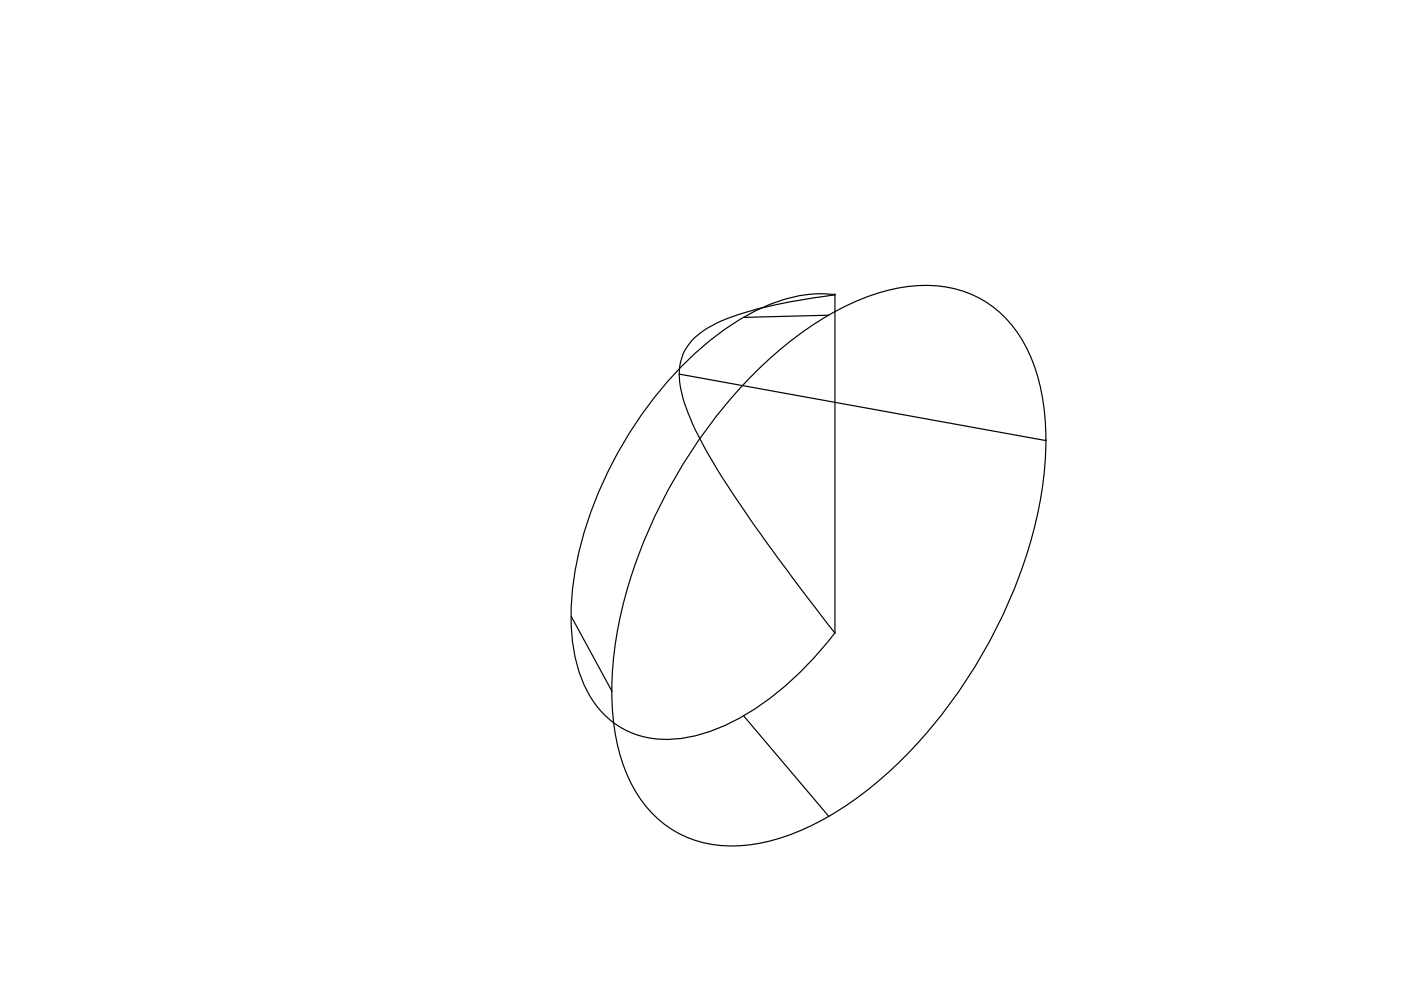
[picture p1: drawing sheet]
<svg xmlns="http://www.w3.org/2000/svg" width="297mm" height="210mm" viewBox="0 0 297 210" stroke-linecap="round" stroke-linejoin="round" font-family="sans-serif">
<!-- layer: 0 -->
<path d="M144 79.3l77.8 14.1M160.6 78.5a67.3 67.3 0 0 1 24.4-16 28.8 28.8 0 0 1 21.1 0 24.7 24.7 0 0 1 13.1 14.9 55.3 55.3 0 0 1 1.6 27.2 106.7 106.7 0 0 1-35.8 62 55.3 55.3 0 0 1-24.4 12.3 24.4 24.4 0 0 1-21.3-5.5 29.6 29.6 0 0 1-8.7-16.7 67.3 67.3 0 0 1 1.7-29.1 109.3 109.3 0 0 1 28.3-49.1zM175.8 66.8l-18.1 .5M177 62.5a28.8 28.8 0 0 0-16.4 3.2 67.5 67.5 0 0 0-24.2 21.7 81.6 81.6 0 0 0-15.1 38.2 39.2 39.2 0 0 0 2.8 20.1 18.5 18.5 0 0 0 19.8 10.9 41.9 41.9 0 0 0 20.9-9.8 75.3 75.3 0 0 0 12.2-12.6M177 62.5a100.1 100.1 0 0 0-24 5.5 15.5 15.5 0 0 0-7.9 6.5 13.5 13.5 0 0 0-.3 10 62.3 62.3 0 0 0 7.2 14.9 416.1 416.1 0 0 0 25 34.8M177 62.5h.1M177 62.5v71.7M221.8 93.4h.1M121.1 130.7l8.6 15.8M177 134.2h.1M157.7 151.8l18.1 21.3" fill="none" stroke="#000" stroke-width=".25"/>
</svg>
